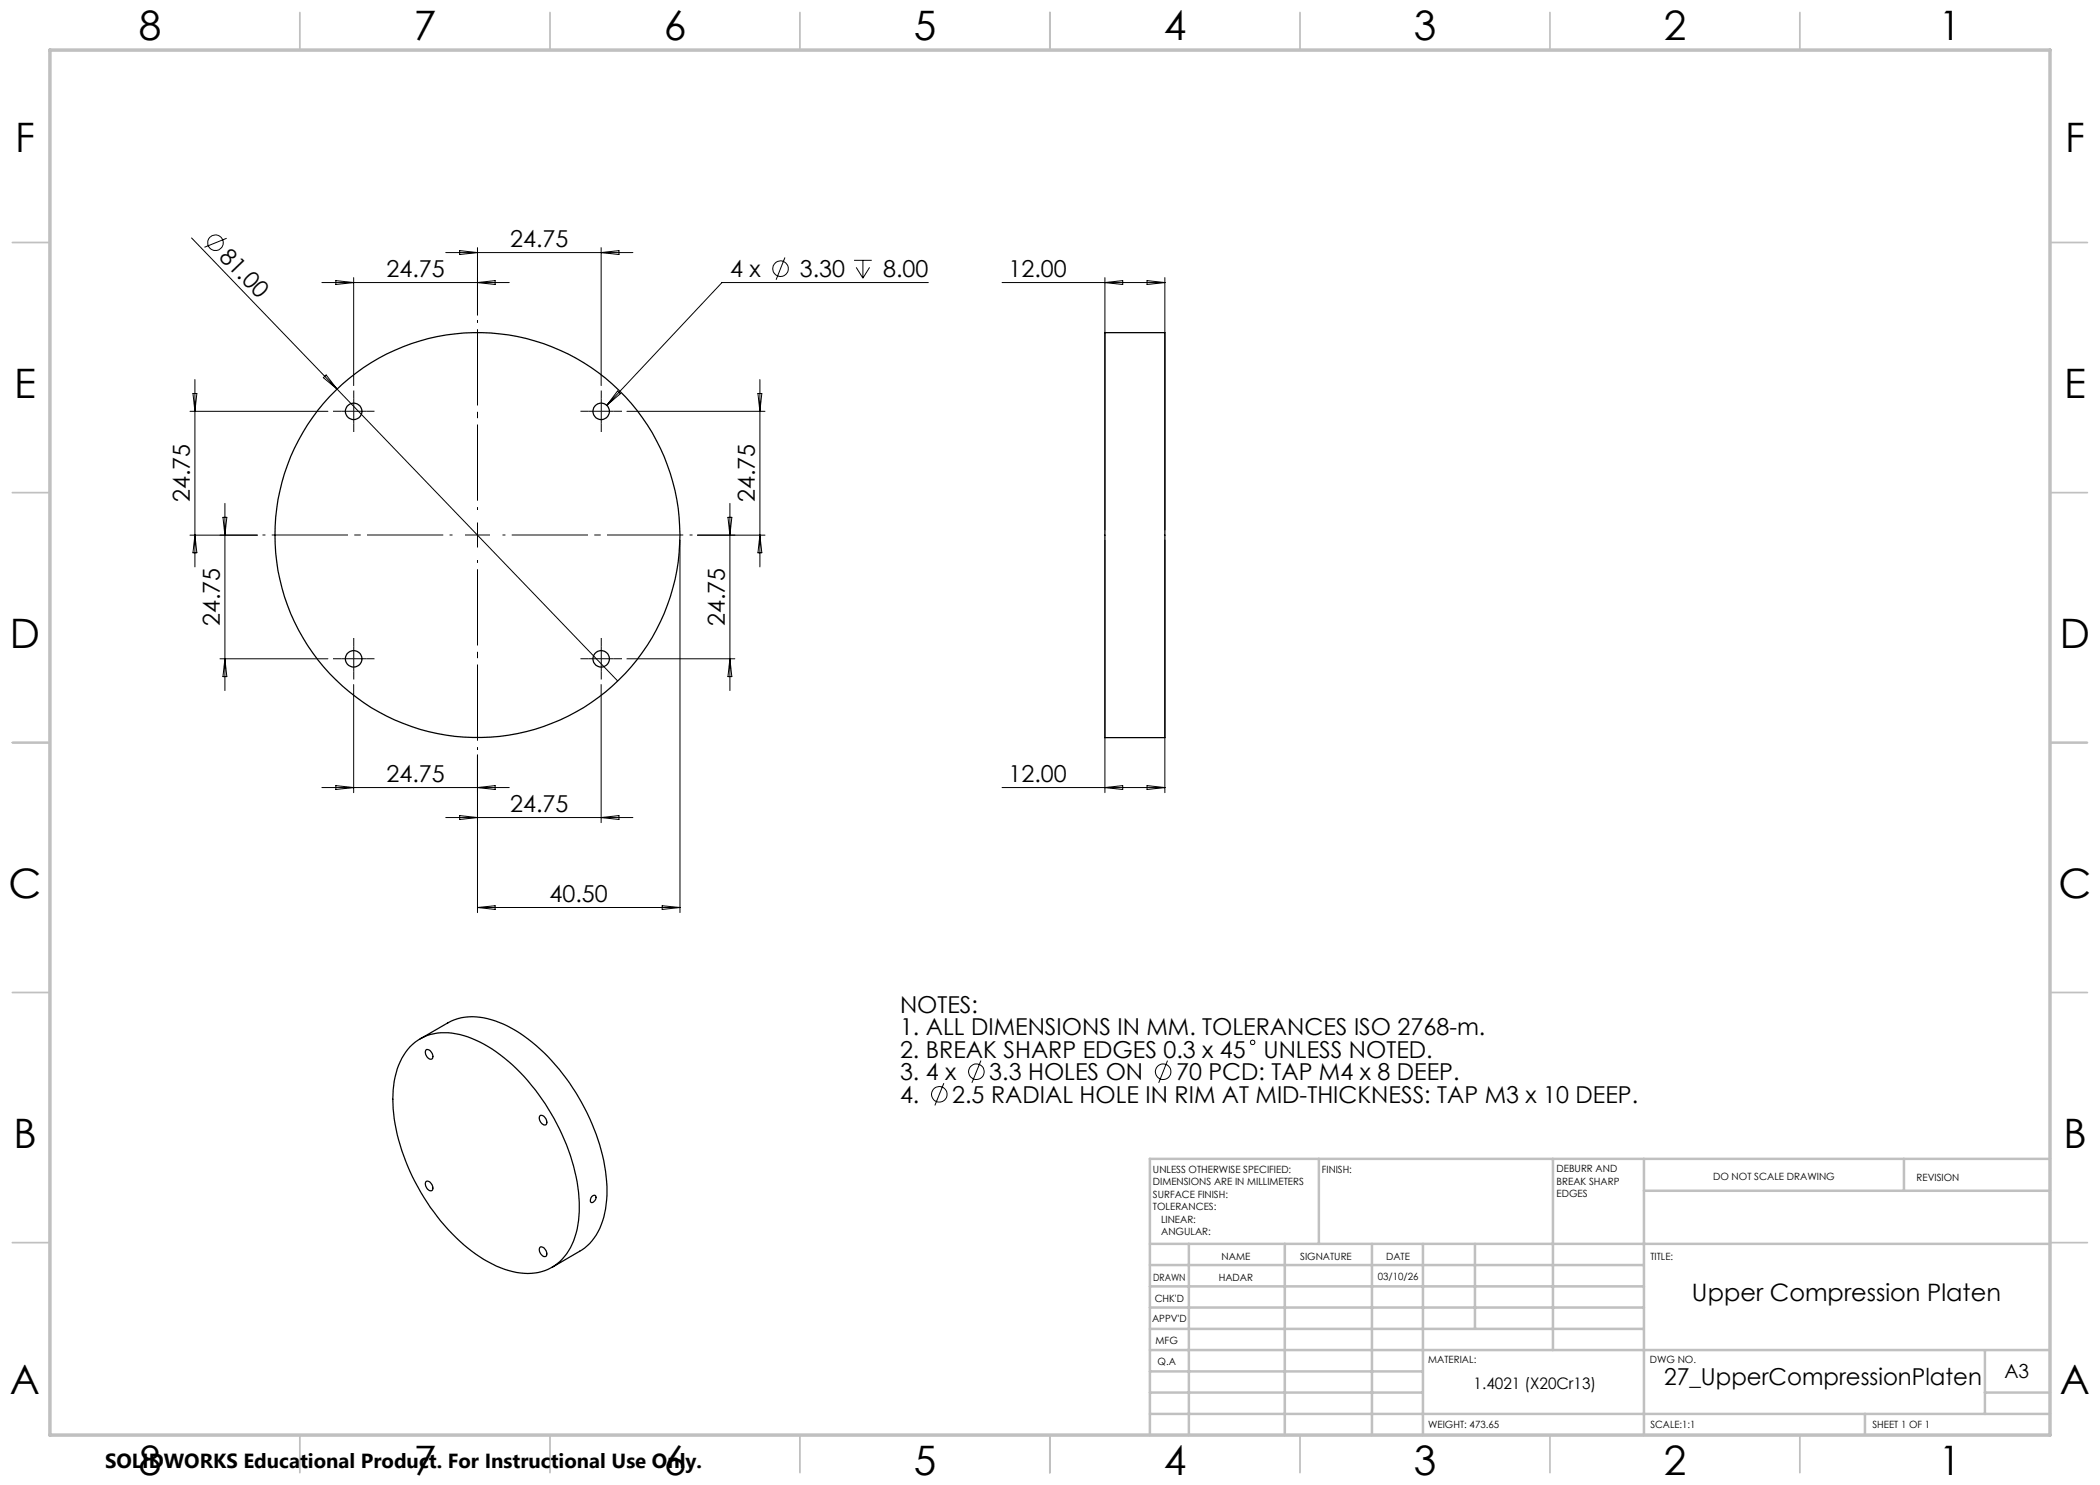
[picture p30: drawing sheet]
<svg xmlns="http://www.w3.org/2000/svg" width="420mm" height="297mm" viewBox="0 0 420 297" stroke-linecap="round" stroke-linejoin="round" font-family="sans-serif">
<defs><g id="words">
<g font-size="8.1">
<text x="27.7" y="8">8</text>
<text x="82.7" y="8">7</text>
<text x="132.7" y="8">6</text>
<text x="182.7" y="8">5</text>
<text x="232.7" y="8">4</text>
<text x="282.7" y="8">3</text>
<text x="332.7" y="8">2</text>
<text x="387.7" y="8">1</text>
<text x="3" y="30.4">F</text>
<text x="413" y="30.4">F</text>
<text x="2.8" y="79.6">E</text>
<text x="412.8" y="79.6">E</text>
<text x="2" y="129.6">D</text>
<text x="412" y="129.6">D</text>
<text x="1.7" y="179.6">C</text>
<text x="411.7" y="179.6">C</text>
<text x="2.7" y="229.6">B</text>
<text x="412.7" y="229.6">B</text>
<text x="2" y="278.9">A</text>
<text x="412" y="278.9">A</text>
<text x="27.7" y="295">8</text>
<text x="82.7" y="295">7</text>
<text x="132.7" y="295">6</text>
<text x="182.7" y="295">5</text>
<text x="232.7" y="295">4</text>
<text x="282.7" y="295">3</text>
<text x="332.7" y="295">2</text>
<text x="387.7" y="295">1</text>
</g>
<text font-size="4.8" x="338.4" y="260.1">Upper Compression Platen</text>
<g font-size="4.7">
<text x="43.7" y="51.6" transform="rotate(46 43.7 51.6)">81.00</text>
<text x="102.1" y="49.5">24.75</text>
<text x="77.3" y="55.5">24.75</text>
<text x="146" y="55.4">4 x</text>
<text x="160" y="55.4">3.30</text>
<text x="176.6" y="55.4">8.00</text>
<text x="201.7" y="55.5">12.00</text>
<text x="38" y="100.4" transform="rotate(-90 38 100.4)">24.75</text>
<text x="151" y="100.4" transform="rotate(-90 151 100.4)">24.75</text>
<text x="44" y="125.2" transform="rotate(-90 44 125.2)">24.75</text>
<text x="145" y="125.2" transform="rotate(-90 145 125.2)">24.75</text>
<text x="77.3" y="156.5">24.75</text>
<text x="201.7" y="156.5">12.00</text>
<text x="102.1" y="162.5">24.75</text>
<text x="109.9" y="180.5">40.50</text>
<text x="180" y="202.5">NOTES:</text>
<text x="180" y="207">1. ALL DIMENSIONS IN MM. TOLERANCES ISO 2768-m.</text>
<text x="180" y="211.6">2. BREAK SHARP EDGES 0.3 x 45</text>
<text x="252.7" y="211.6">UNLESS NOTED.</text>
<text x="180" y="220.6">4.</text>
<text x="180" y="216.1">3. 4 x</text>
<text x="190.5" y="220.6">2.5 RADIAL HOLE IN RIM AT MID-THICKNESS: TAP M3 x 10 DEEP.</text>
<text x="197.9" y="216.1">3.3 HOLES ON</text>
<text x="235.2" y="216.1">70 PCD: TAP M4 x 8 DEEP.</text>
<text x="332.9" y="277">27_UpperCompressionPlaten</text>
</g>
<text font-size="4.1" x="21" y="293.7">SOLIDWORKS Educational Product. For Instructional Use Only.</text>
<text font-size="3.9" x="400.9" y="275.5">A3</text>
<text font-size="3.2" x="294.7" y="277.9">1.4021 (X20Cr13)</text>
<g font-size="2">
<text x="230.6" y="234.6">UNLESS OTHERWISE SPECIFIED:</text>
<text x="230.6" y="237.1">DIMENSIONS ARE IN MILLIMETERS</text>
<text x="230.6" y="239.6">SURFACE FINISH:</text>
<text x="264.4" y="234.6">FINISH:</text>
<text x="311.3" y="234.5">DEBURR AND</text>
<text x="311.3" y="237">BREAK SHARP</text>
<text x="311.3" y="239.5">EDGES</text>
<text x="342.6" y="236">DO NOT SCALE DRAWING</text>
<text x="383.3" y="236.2">REVISION</text>
<text x="230.6" y="242.1">TOLERANCES:</text>
<text x="232.2" y="244.6">LINEAR:</text>
<text x="232.2" y="247.1">ANGULAR:</text>
<text x="244.3" y="252">NAME</text>
<text x="260" y="251.9">SIGNATURE</text>
<text x="277.2" y="251.9">DATE</text>
<text x="330.1" y="251.9">TITLE:</text>
<text x="230.6" y="256.1">DRAWN</text>
<text x="243.7" y="256.1">HADAR</text>
<text x="275.6" y="255.9">03/10/26</text>
<text x="230.9" y="260.3">CHK'D</text>
<text x="230.4" y="264.4">APPV'D</text>
<text x="231.1" y="268.8">MFG</text>
<text x="231.5" y="273">Q.A</text>
<text x="285.6" y="272.5">MATERIAL:</text>
<text x="330" y="272.5">DWG NO.</text>
<text x="285.6" y="285.5">WEIGHT: 473.65</text>
<text x="330.1" y="285.6">SCALE:1:1</text>
<text x="374.5" y="285.6">SHEET 1 OF 1</text>
</g>
</g></defs>
<g fill="none" stroke="#000" stroke-width=".25">
<path d="M221 66.5h12v81h-12zM82 209.3a10.3 10.3 0 0 1 10.7-2.2 30.6 30.6 0 0 1 15 11.8 40.7 40.7 0 0 1 8.2 21.5 15.9 15.9 0 0 1-3 11 9.7 9.7 0 0 1-10.4 2.9 27.4 27.4 0 0 1-13.6-9.3 41.4 41.4 0 0 1-10.3-24.2 15.9 15.9 0 0 1 3.4-11.5zM84 207.8l5.6-3.2a11.5 11.5 0 0 1 10.3-.1 33.4 33.4 0 0 1 14.6 13.1 38.9 38.9 0 0 1 6.9 21.5 13.8 13.8 0 0 1-4.5 10.5l-6.5 3.9M85.2 210a1.26 1.26 0 0 1 1.2 1.8 1.23 1.23 0 0 1-1.3-1.7zM85.2 236.3a1.26 1.26 0 0 1 1.2 1.8 1.23 1.23 0 0 1-1.3-1.7zM108 223.1a1.26 1.26 0 0 1 1.2 1.8 1.25 1.25 0 0 1-1.3-1.5zM118.4 239.3l.2-.2a.4 .4 0 0 1 .5 0 .4 .4 0 0 1 .1 .5l-.4 .7a.43 .43 0 0 1-.7 .1v-.6zM108 249.4a1.26 1.26 0 0 1 1.2 1.8 1.25 1.25 0 0 1-1.3-1.5z"/>
<circle cx="70.7" cy="82.3" r="1.65"/>
<circle cx="120.2" cy="82.3" r="1.65"/>
<circle cx="95.5" cy="107" r="40.5"/>
<circle cx="70.7" cy="131.8" r="1.65"/>
<circle cx="120.2" cy="131.8" r="1.65"/>
</g>
<g fill="none" stroke="#000" stroke-width=".2">
<path d="M38.3 47.6l29.1 30.2M45.3 47.7l-4.4 1.8M64.4 56.5h37.4M67.2 56.1l3.5 .4-3.5 .4zM70.7 55.5v21.6M89.1 50.5h37.5M91.9 50.1l3.6 .4-3.6 .4zM95.5 49.5v13.5M95.5 56.5l3.5-.4v.8zM120.2 49.5v27.6M120.2 50.5l3.6-.4v.8zM157 51.5l-1.8 4.4"/>
<path d="M170.8 52.1h3.5M171.2 53.5l1.4 2.1M172.6 52.1v3.5M173.9 53.5l-1.3 2.1M185.7 56.5h-41.3l-23 24.6M200.4 56.5h32.6M221 55.5v50.5M221 56.5l3.5-.4v.8zM229.4 56.1l3.6 .4-3.6 .4zM233 55.5v50.5M38.6 78.7h.8l-.4 3.6zM39 75.9v37.5"/>
<path d="M64.7 75.5l.5-.5 2.2 2.8zM67.4 77.8l56.1 58.4M123.5 78.2l.6 .5-2.7 2.4zM151.6 78.7h.8l-.4 3.6zM152 75.9v37.5M38 82.3h27.6M125.4 82.3h27.6M38 107h13.5M39 107l.4 3.6h-.8zM44.6 103.5h.8l-.4 3.5zM45 100.7v37.4M136 108v74.5"/>
<path d="M139.5 107h13.5M145.6 103.5h.8l-.4 3.5zM146 100.7v37.4M152 107l.4 3.6h-.8zM221 108v50.5M233 108v50.5M44 131.8h21.6M45 131.8l.4 3.5h-.8zM70.7 136.9v21.6M120.2 136.9v27.6M125.4 131.8h21.6M146 131.8l.4 3.5h-.8z"/>
<path d="M64.4 157.5h37.4M67.2 157.1l3.5 .4-3.5 .4zM95.5 151v31.5M95.5 157.5l3.5-.4v.8zM200.4 157.5h32.6M221 157.5l3.5-.4v.8zM229.4 157.1l3.6 .4-3.6 .4zM89.1 163.5h37.5M91.9 163.1l3.6 .4-3.6 .4zM120.2 163.5l3.6-.4v.8zM95.5 181.5l3.5-.4v.8zM95.5 181.5h40.5"/>
<path d="M132.4 181.1l3.6 .4-3.6 .4zM188.8 216.6l-1.8 4.5M196.2 212.1l-1.8 4.5M233.5 212.1l-1.8 4.5"/>
<circle cx="43.1" cy="48.5" r="1.56"/>
<circle cx="156.1" cy="53.7" r="1.56"/>
<circle cx="187.8" cy="218.9" r="1.56"/>
<circle cx="195.3" cy="214.3" r="1.55"/>
<circle cx="232.6" cy="214.3" r="1.55"/>
<circle cx="250.5" cy="208.5" r=".44"/>
</g>
<g fill="none" stroke="#000" stroke-width=".2" stroke-dasharray="15.2 1.3 1.3 1.3" stroke-linecap="butt">
<path d="M70.8 79.8v-1.7M120.2 79.8v-1.7M68.3 82.3h-1.7M70.8 82.3v-2.5M70.8 82.3h-2.5M70.8 82.3v2.5M70.8 82.3h2.5M70.8 84.8v1.6M73.3 82.3h1.6M117.7 82.3h-1.6M120.2 82.3v-2.5M120.2 82.3h-2.5"/>
<path d="M120.2 82.3v2.5M120.2 82.3h2.5M120.2 84.8v1.6M122.7 82.3h1.7M95.5 107v-2.5M95.5 107h-2.5M95.5 107v2.5M95.5 107h2.5M68.3 131.7h-1.7M70.8 131.7v-2.5M70.8 131.7h-2.5M70.8 131.7v2.5"/>
<path d="M70.8 131.7h2.5M70.8 129.2v-1.6M70.8 134.2v1.7M73.3 131.7h1.6M117.7 131.7h-1.6M120.2 131.7v-2.5M120.2 131.7h-2.5M120.2 131.7v2.5M120.2 131.7h2.5M120.2 129.2v-1.6M120.2 134.2v1.7M122.7 131.7h1.7"/>
</g>
<path d="M90.5 107h-38M95.5 102v-38M95.5 112v38M100.5 107h38" fill="none" stroke="#000" stroke-width=".2" stroke-dasharray="15.2 1.3 1.3 1.3" stroke-dashoffset="-1.9" stroke-linecap="butt"/>
<g fill="none" stroke="#c0c0c0" stroke-width=".35">
<path d="M60 2.5v7.5M110 2.5v7.5M160 2.5v7.5M210 2.5v7.5M260 2.5v7.5M310 2.5v7.5M360 2.5v7.5M2.5 48.5h7.5M410 48.5h7.5M2.5 98.5h7.5M410 98.5h7.5M2.5 148.5h7.5"/>
<path d="M410 148.5h7.5M2.5 198.5h7.5M410 198.5h7.5M2.5 248.5h7.5M410 248.5h7.5M60 287v7.5M110 287v7.5M160 287v7.5M210 287v7.5M260 287v7.5M310 287v7.5M360 287v7.5"/>
</g>
<g fill="none" stroke="#c0c0c0" stroke-width=".5">
<path d="M263.8 231.8v17M310.6 231.8v38.2M328.8 231.8v55.2M328.8 238.2h81.2M380.8 231.8v6.4M410 231.8h-180v55.2M230 248.8h180M230 257.3h98.8M230 253h98.8M237.8 248.8v38.2M257 248.8v38.2M274.4 248.8v38.2"/>
<path d="M284.6 248.8v38.2M295 248.8v17M230 265.8h98.8M230 261.5h98.8M230 278.5h54.6M230 274.3h54.6M230 270h180M397 278.5h13M397 270v12.8M230 282.8h180M373 282.8v4.2"/>
</g>
<path d="M10 10h400v277h-400z" fill="none" stroke="#c0c0c0" stroke-width=".7"/>
<use href="#words"/>
</svg>
